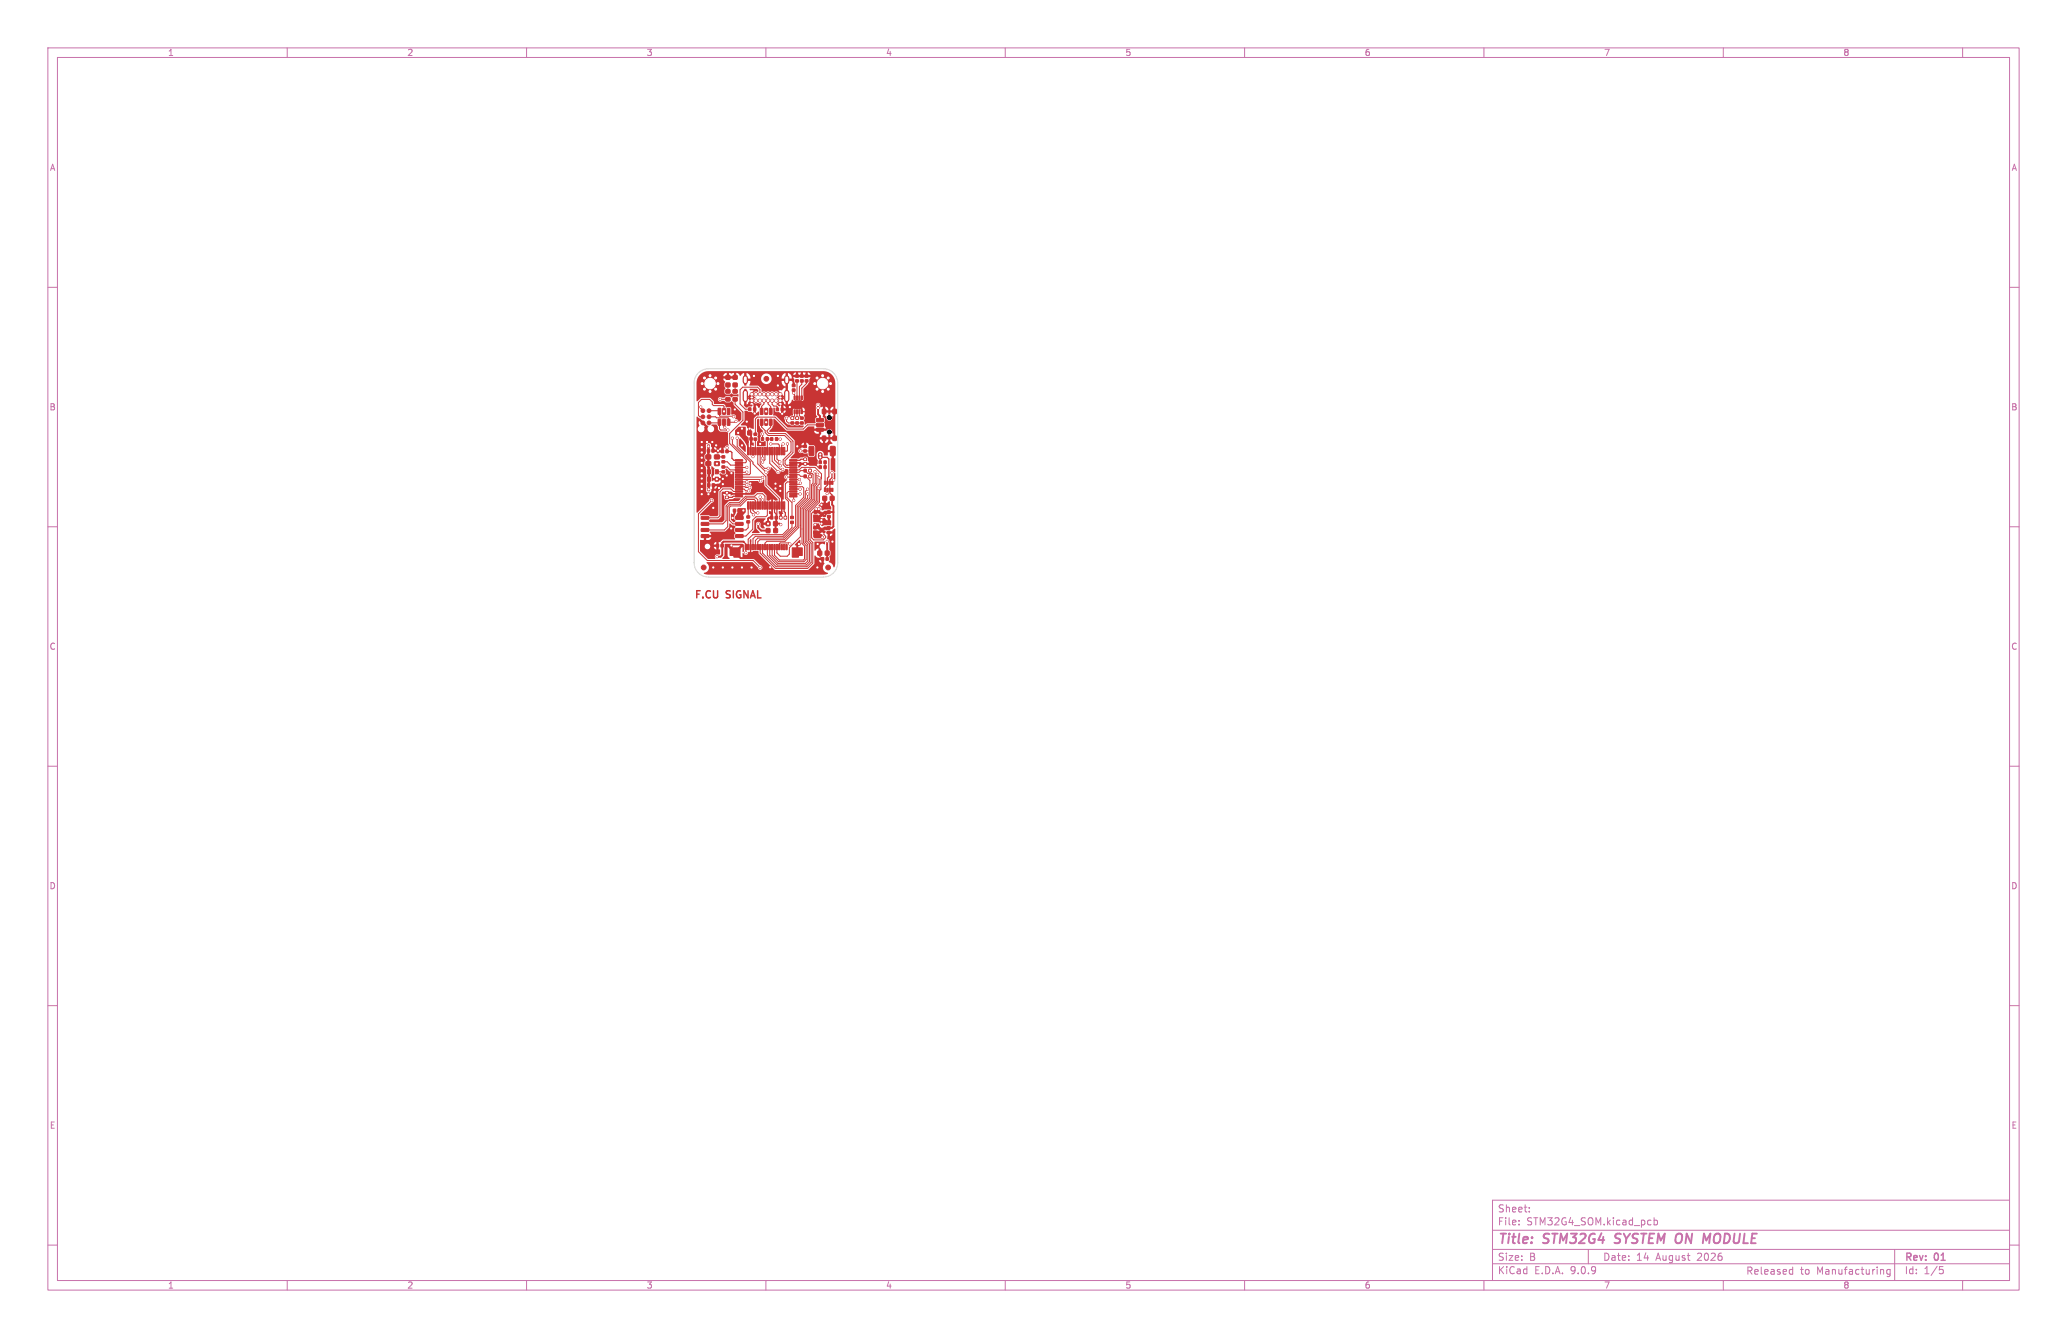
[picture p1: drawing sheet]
<svg xmlns="http://www.w3.org/2000/svg" width="432mm" height="279mm" viewBox="0 0 432 279" stroke-linecap="round" stroke-linejoin="round" font-family="sans-serif">
<defs><g id="words">
<g font-size="2.8" fill="#c872ab">
<text x="312.8" y="260.3">Title:</text>
<text x="322.5" y="260.3">STM32G4</text>
<text x="338.2" y="260.3">SYSTEM ON</text>
<text x="358.2" y="260.3">MODULE</text>
</g>
<g font-size="2.1" fill="#c83434">
<text x="145" y="125.1">F.CU</text>
<text x="151.8" y="125.1">SIGNAL</text>
</g>
<g font-size="2.1" fill="#c872ab">
<text x="312.8" y="256.1">File:</text>
<text x="312.8" y="253.4">Sheet:</text>
<text x="318.9" y="256.1">STM32G4_SOM.kicad_pcb</text>
<text x="312.8" y="263.5">Size:</text>
<text x="319.5" y="263.5">B</text>
<text x="334.8" y="263.5">Date:</text>
<text x="341.8" y="263.5">14</text>
<text x="346" y="263.5">August</text>
<text x="354.7" y="263.5">2026</text>
<text x="397.8" y="263.7">Rev:</text>
<text x="404.2" y="263.7">01</text>
<text x="312.8" y="266.3">KiCad</text>
<text x="320.5" y="266.3">E.D.A.</text>
<text x="328.1" y="266.3">9.0.9</text>
<text x="363.4" y="266.4">Released</text>
<text x="374.8" y="266.4">to</text>
<text x="378.3" y="266.4">Manufacturing</text>
<text x="397.8" y="266.3">Id:</text>
<text x="401.9" y="266.3">1/5</text>
</g>
<g font-size="1.8" fill="#c872ab">
<text x="35" y="11.9">1</text>
<text x="85" y="11.9">2</text>
<text x="135" y="11.9">3</text>
<text x="185" y="11.9">4</text>
<text x="235" y="11.9">5</text>
<text x="285" y="11.9">6</text>
<text x="335" y="11.9">7</text>
<text x="385" y="11.9">8</text>
<text x="10.3" y="35.9">A</text>
<text x="420.1" y="35.9">A</text>
<text x="10.3" y="85.9">B</text>
<text x="420.1" y="85.9">B</text>
<text x="10.3" y="135.9">C</text>
<text x="420.1" y="135.9">C</text>
<text x="10.3" y="185.9">D</text>
<text x="420.1" y="185.9">D</text>
<text x="10.3" y="235.9">E</text>
<text x="420.1" y="235.9">E</text>
<text x="35" y="269.3">1</text>
<text x="85" y="269.3">2</text>
<text x="135" y="269.3">3</text>
<text x="185" y="269.3">4</text>
<text x="235" y="269.3">5</text>
<text x="285" y="269.3">6</text>
<text x="335" y="269.3">7</text>
<text x="385" y="269.3">8</text>
</g>
</g></defs>
<g fill="none" stroke="#c872ab" stroke-width=".21">
<path d="M10 10h411.8v259.4h-411.8zM12 12h407.8v255.4h-407.8zM60 10v2M110 10v2M160 10v2M210 10v2M260 10v2M310 10v2M360 10v2M410 10v2M10 60h2M419.8 60h2"/>
<path d="M10 110h2M419.8 110h2M10 160h2M419.8 160h2M10 210h2M419.8 210h2M10 260h2M311.8 256.9h108M317.3 255.6v.2M317.3 254.9v.1M319.5 252.9v.2M319.5 252.2v.1"/>
<path d="M345.5 254.3v1.5M345.5 254.9l.5-.1 .3 .3-.2 .6h-.6M419.7 250.6h-107.9v16.8M419.8 260h2M60 267.4v2M110 267.4v2M160 267.4v2M210 267.4v2M260 267.4v2M310 267.4v2M311.8 263.9h108M311.8 260.9h108"/>
<path d="M331.8 260.9v3M360 267.4v2M372.7 265.1l.4 .1 .1 .2-.7 .2M373.1 266l-.4 .1M374.4 265.1h-.3l-.3 .3 .1 .5 .5 .2M377.1 265.8l.3 .3 .4-.1M377.8 265.2l-.4-.1-.3 .3M392.1 264.6v.1M392.9 265.2l.2-.1 .3 .1 .1 .9M392.9 265.1v1M394.9 265.2l-.5-.1-.3 .3 .2 .6h.6M394.9 265.1v1.2l-.3 .3-.4-.1"/>
<path d="M395.8 260.9v6.5M405.2 264.5h.7M405.3 265.1h.4l.3 .2-.2 .6-.5 .1M410 267.4v2"/>
</g>
<path d="M337.3 259.5l.2 .1M337.6 257.8l-.1 .6M356.5 259l.8-1.4-.2 2" fill="none" stroke="#c872ab" stroke-width=".4"/>
<g fill="#c83434" stroke="#c83434" stroke-width=".21">
<path d="M172.4 115.1h.8v.8h-.8z"/>
<path d="M170.9 115.1h.7v.8h-.7z"/>
<path d="M173.7 100.5h.3v.6h-.3z"/>
<path d="M173.2 100.5h.3v.6h-.3z"/>
<path d="M172.7 100.5h.3v.6h-.3z"/>
<path d="M172.2 100.5h.3v.6h-.3z"/>
<path d="M172.2 102h.3v.6h-.3z"/>
<path d="M172.7 102h.3v.6h-.3z"/>
<path d="M173.2 102h.3v.6h-.3z"/>
<path d="M173.7 102h.3v.6h-.3z"/>
<path d="M161.6 108.9h.8v.9h-.8z"/>
<path d="M160.1 108.9h.7v.9h-.7z"/>
<path d="M153.6 96h1.5v.2l-1.4 .1z"/>
<path d="M153.6 96.5h1.5v.2l-1.4 .1z"/>
<path d="M153.6 97h1.5v.2l-1.4 .1z"/>
<path d="M153.6 97.5h1.5v.2l-1.4 .1z"/>
<path d="M153.6 98h1.5v.2l-1.4 .1z"/>
<path d="M153.6 98.5h1.5v.2l-1.4 .1z"/>
<path d="M153.6 99h1.5v.2l-1.4 .1z"/>
<path d="M153.6 99.5h1.5v.2l-1.4 .1z"/>
<path d="M153.6 100h1.5v.2l-1.4 .1z"/>
<path d="M153.6 100.5h1.5v.2l-1.4 .1z"/>
<path d="M153.6 101h1.5v.2l-1.4 .1z"/>
<path d="M153.6 101.5h1.5v.2l-1.4 .1z"/>
<path d="M153.6 102h1.5v.2l-1.4 .1z"/>
<path d="M153.6 102.5h1.5v.2l-1.4 .1z"/>
<path d="M153.6 103h1.5v.2l-1.4 .1z"/>
<path d="M153.6 103.5h1.5v.2l-1.4 .1z"/>
<path d="M156.2 104.8l.2 .1v1.4h-.3z"/>
<path d="M156.7 104.8l.3 .1-.1 1.4h-.3z"/>
<path d="M157.2 104.8l.2 .1v1.4h-.3z"/>
<path d="M157.7 104.8l.2 .1v1.4h-.3z"/>
<path d="M158.2 104.8l.2 .1v1.4h-.2z"/>
<path d="M158.7 104.8l.2 .1v1.4h-.3z"/>
<path d="M159.2 104.8l.2 .1v1.4h-.3z"/>
<path d="M159.7 104.8l.2 .1v1.4h-.2z"/>
<path d="M160.2 104.8l.3 .1-.1 1.4h-.3z"/>
<path d="M160.7 104.8l.2 .1v1.4h-.3z"/>
<path d="M161.2 104.8l.2 .1v1.4h-.3z"/>
<path d="M161.7 104.8l.3 .1-.1 1.4h-.3z"/>
<path d="M162.2 104.8l.2 .1v1.4h-.3z"/>
<path d="M162.7 104.8l.2 .1v1.4h-.3z"/>
<path d="M163.2 104.8l.2 .1v1.4h-.2z"/>
<path d="M163.7 104.8l.2 .1v1.4h-.3z"/>
<path d="M165 103.5h1.4l.1 .2-1.5 .1z"/>
<path d="M165 103h1.4l.1 .2-1.5 .1z"/>
<path d="M165 102.5h1.4l.1 .2-1.5 .1z"/>
<path d="M165 102h1.4l.1 .2-1.5 .1z"/>
<path d="M165 101.5h1.4l.1 .2-1.5 .1z"/>
<path d="M165 101h1.4l.1 .2-1.5 .1z"/>
<path d="M165 100.5h1.4l.1 .2-1.5 .1z"/>
<path d="M165 100h1.4l.1 .2-1.5 .1z"/>
<path d="M165 99.5h1.4l.1 .2-1.5 .1z"/>
<path d="M165 99h1.4l.1 .2-1.5 .1z"/>
<path d="M165 98.5h1.4l.1 .2-1.5 .1z"/>
<path d="M165 98h1.4l.1 .2-1.5 .1z"/>
<path d="M165 97.5h1.4l.1 .2-1.5 .1z"/>
<path d="M165 97h1.4l.1 .2-1.5 .1z"/>
<path d="M165 96.5h1.4l.1 .2-1.5 .1z"/>
<path d="M165 96h1.4l.1 .2-1.5 .1z"/>
<path d="M163.7 93.5h.2v1.5l-.3-.1z"/>
<path d="M163.2 93.5h.2v1.5l-.2-.1z"/>
<path d="M162.7 93.5h.2v1.5l-.3-.1z"/>
<path d="M162.2 93.5h.2v1.5l-.3-.1z"/>
<path d="M161.7 93.5h.3l-.1 1.5-.3-.1z"/>
<path d="M161.2 93.5h.2v1.5l-.3-.1z"/>
<path d="M160.7 93.5h.2v1.5l-.3-.1z"/>
<path d="M160.2 93.5h.3l-.1 1.5-.3-.1z"/>
<path d="M159.7 93.5h.2v1.5l-.2-.1z"/>
<path d="M159.2 93.5h.2v1.5l-.3-.1z"/>
<path d="M158.7 93.5h.2v1.5l-.3-.1z"/>
<path d="M158.2 93.5h.2v1.5l-.2-.1z"/>
<path d="M157.7 93.5h.2v1.5l-.3-.1z"/>
<path d="M157.2 93.5h.2v1.5l-.3-.1z"/>
<path d="M156.7 93.5h.3l-.1 1.5-.3-.1z"/>
<path d="M156.2 93.5h.2v1.5l-.3-.1z"/>
<path d="M155.7 91.4h.5v.5h-.5z"/>
<path d="M156.7 91.4h.4v.5h-.4z"/>
<path d="M171.1 97.3h.5v.5h-.5z"/>
<path d="M172.1 97.3h.5v.5h-.5z"/>
<path d="M151.6 94h.5v.5h-.5z"/>
<path d="M150.7 94h.5v.5h-.5z"/>
<path d="M172.1 96.2h.5v.6h-.5z"/>
<path d="M171.1 96.2h.5v.6h-.5z"/>
<path d="M160.1 91.4h.4v.6h-.4z"/>
<path d="M159 91.4h.5v.6h-.5z"/>
<path d="M147.8 101h.5v.6h-.5z"/>
<path d="M148.8 101h.5v.6h-.5z"/>
<path d="M173.5 93.3l.7-.1 .3 .1v1.6l-.2 .3h-.6l-.2-.2z"/>
<path d="M169.1 93.3l.7-.1 .2 .1v1.6l-.1 .3h-.7l-.2-.2z"/>
<path d="M151.6 81.4h.9v.7h-.9z"/>
<path d="M151.6 83h.9v.7h-.9z"/>
<path d="M172.6 116.5h.4v.5h-.4z"/>
<path d="M171.6 116.5h.5v.5h-.5z"/>
<path d="M153.2 78.4h.8v.8h-.8z"/>
<path d="M153.2 80h.8v.8h-.8z"/>
<path d="M147.8 99.6h.6v.9h-.6z"/>
<path d="M149.4 99.6h.7v.9h-.7z"/>
<path d="M149.4 98.1h.7v.8h-.7z"/>
<path d="M147.8 98.1h.6v.8h-.6z"/>
<path d="M155.7 113.7h.2v1.1h-.2z"/>
<path d="M156.2 113.7h.2v1.1h-.2z"/>
<path d="M156.7 113.7h.2v1.1h-.2z"/>
<path d="M157.2 113.7h.2v1.1h-.2z"/>
<path d="M157.7 113.7h.2v1.1h-.2z"/>
<path d="M158.2 113.7h.2v1.1h-.2z"/>
<path d="M158.7 113.7h.2v1.1h-.2z"/>
<path d="M159.2 113.7h.2v1.1h-.2z"/>
<path d="M159.7 113.7h.2v1.1h-.2z"/>
<path d="M160.2 113.7h.2v1.1h-.2z"/>
<path d="M160.7 113.7h.2v1.1h-.2z"/>
<path d="M161.2 113.7h.2v1.1h-.2z"/>
<path d="M161.7 113.7h.2v1.1h-.2z"/>
<path d="M162.2 113.7h.2v1.1h-.2z"/>
<path d="M162.7 113.7h.2v1.1h-.2z"/>
<path d="M163.2 113.7h.2v1.1h-.2z"/>
<path d="M163.7 113.7h.2v1.1h-.2z"/>
<path d="M164.2 113.7h.2v1.1h-.2z"/>
<path d="M152.5 114.4h2.1v2h-1.3v-.4h-.8z"/>
<path d="M165.5 114.4h2.1v1.6h-.8v.4h-1.3z"/>
<path d="M171.9 103.6h.8v.9h-.8z"/>
<path d="M173.4 103.6h.8v.9h-.8z"/>
<path d="M172.9 110.9h.5v.5h-.5z"/>
<path d="M172.9 110h.5v.5h-.5z"/>
<path d="M168.2 78.3h.6v.5h-.6z"/>
<path d="M168.2 79.3h.6v.5h-.6z"/>
<path d="M167.2 78.3h.6v.5h-.6z"/>
<path d="M167.2 79.3h.6v.5h-.6z"/>
<path d="M150.8 95.2h.6v.4h-.6z"/>
<path d="M150.8 96.2h.6v.5h-.6z"/>
<path d="M150.8 98.3h.6v.5h-.6z"/>
<path d="M150.8 97.3h.6v.4h-.6z"/>
<path d="M161.9 107.8h.5v.6h-.5z"/>
<path d="M161 107.8h.4v.6h-.4z"/>
<path d="M157.5 91.5h.6v.4h-.6z"/>
<path d="M157.5 90.4h.6v.5h-.6z"/>
<path d="M149.7 113.7h.4v.5h-.4z"/>
<path d="M150.6 113.7h.5v.5h-.5z"/>
<path d="M165.2 107.8h.5v.5h-.5z"/>
<path d="M165.2 108.8h.5v.5h-.5z"/>
<path d="M163.8 107.8h.5v.6h-.5z"/>
<path d="M162.9 107.8h.4v.6h-.4z"/>
<path d="M172.9 107.6h.5v.5h-.5z"/>
<path d="M172.9 106.7h.5v.5h-.5z"/>
<path d="M167.9 95.7h.6v.4h-.6z"/>
<path d="M167.9 96.6h.6v.5h-.6z"/>
<path d="M153.1 81.4h.9v.7h-.9z"/>
<path d="M153.1 83h.9v.7h-.9z"/>
<path d="M156.4 85.2h.5v.5h-.5z"/>
<path d="M157.4 85.2h.5v.5h-.5z"/>
<path d="M165.9 85.6h.2v.8l-.2-.1z"/>
<path d="M166.4 85.6h.2v.8l-.2-.1z"/>
<path d="M166.9 85.6h.2v.8l-.2-.1z"/>
<path d="M167.4 85.6h.2v.8l-.2-.1z"/>
<path d="M167.4 82.7h.2v.8l-.2-.1z"/>
<path d="M166.9 82.7h.2v.8l-.2-.1z"/>
<path d="M166.4 82.7h.2v.8l-.2-.1z"/>
<path d="M165.9 82.7h.2v.8l-.2-.1z"/>
<path d="M166 83.7h1.4v1.7h-1.4z"/>
<path d="M170.6 89.4h1.3l.1 .6-1.3 .1z"/>
<path d="M170.6 88.4h1.3l.1 .6-1.3 .1z"/>
<path d="M170.6 87.4h1.3l.1 .6-1.3 .1z"/>
<path d="M171.8 91.1h.7v.9h-.7z"/>
<path d="M174 91.1h.7v.9h-.7z"/>
<path d="M171.8 85.5h.7v.9h-.7z"/>
<path d="M174 85.5h.7v.9h-.7z"/>
<path d="M146.5 107.9l1.5-.1 .1 .6h-1.5z"/>
<path d="M146.5 109.1h1.5l.1 .5-1.5 .1z"/>
<path d="M146.5 110.4h1.5l.1 .5-1.5 .1z"/>
<path d="M146.5 111.7l1.5-.1 .1 .6-1.5 .1z"/>
<path d="M153.7 111.7l1.5-.1 .1 .6-1.6 .1z"/>
<path d="M153.7 110.4h1.5l.1 .5-1.6 .1z"/>
<path d="M153.7 109.1h1.5l.1 .5-1.6 .1z"/>
<path d="M153.7 107.9l1.5-.1 .1 .6h-1.6z"/>
<path d="M167.2 87.1h.6v.4h-.6z"/>
<path d="M167.2 88.1h.6v.5h-.6z"/>
<path d="M147.5 96.4h1v.8h-1z"/>
<path d="M149.3 96.4h1v.8h-1z"/>
<path d="M149.3 95h1v.8h-1z"/>
<path d="M147.5 95h1v.8h-1z"/>
<path d="M166.2 78.3h.6v.5h-.6z"/>
<path d="M166.2 79.3h.6v.5h-.6z"/>
<path d="M165.2 87.1h.6v.4h-.6z"/>
<path d="M165.2 88.1h.6v.5h-.6z"/>
<path d="M168 98h.4v.6h-.4z"/>
<path d="M169 98h.4v.6h-.4z"/>
<path d="M160.1 110.4h.7v.8h-.7z"/>
<path d="M161.7 110.4h.7v.8h-.7z"/>
<path d="M168 99.2h.4v.5h-.4z"/>
<path d="M169 99.2h.5v.5h-.5z"/>
<path d="M161 91.4h.4v.6h-.4z"/>
<path d="M162 91.4h.5v.6h-.5z"/>
<path d="M150 87.6h.6l-.1 1.2-.5-.1z"/>
<path d="M151 87.6h.5v1.2l-.5-.1z"/>
<path d="M151.9 87.6h.6l-.1 1.2-.5-.1z"/>
<path d="M151.9 85.3h.6l-.1 1.3-.5-.1z"/>
<path d="M151 85.3h.5v1.3l-.5-.1z"/>
<path d="M150 85.3h.6l-.1 1.3-.5-.1z"/>
<path d="M167.9 93.9h.6v.5h-.6z"/>
<path d="M167.9 93h.6v.5h-.6z"/>
<path d="M171.1 106.9l.5 .1-.5 .2z"/>
<path d="M171.1 107.6h.2l.3 .3h-.5z"/>
<path d="M172 107.8l.4-.2v.3z"/>
<path d="M172 106.9h.4v.3h-.2z"/>
<path d="M171.4 107.3l.4-.2 .3 .4-.4 .2-.3-.2z"/>
<path d="M154.7 90h.7v.8h-.7z"/>
<path d="M156.2 90h.8v.8h-.8z"/>
<path d="M171 110.2l.5 .1-.5 .2z"/>
<path d="M171 110.9h.3l.2 .3h-.5z"/>
<path d="M171.9 111.1l.5-.2v.3z"/>
<path d="M171.9 110.2h.5v.3h-.3z"/>
<path d="M171.4 110.6l.4-.2 .2 .4-.4 .2-.2-.2z"/>
<path d="M170.1 107.6h.5v.5h-.5z"/>
<path d="M170.1 106.7h.5v.5h-.5z"/>
<path d="M151.7 78.4h.8v.8h-.8z"/>
<path d="M151.7 80h.8v.8h-.8z"/>
<path d="M154.2 106.3h.4v.6h-.4z"/>
<path d="M153.2 106.3h.5v.6h-.5z"/>
<path d="M170 110.9h.5v.5h-.5z"/>
<path d="M170 110h.5v.5h-.5z"/>
<path d="M156 107.7h.6v.5h-.6z"/>
<path d="M156 108.7h.6v.5h-.6z"/>
<path d="M165.5 81.2h.6v.5h-.6z"/>
<path d="M165.5 80.3h.6v.4h-.6z"/>
<path d="M166.2 87.1h.6v.4h-.6z"/>
<path d="M166.2 88.1h.6v.5h-.6z"/>
<path d="M147.8 93.9h.4v.5h-.4z"/>
<path d="M148.7 93.9h.5v.5h-.5z"/>
<path d="M151.6 103.6h.5v.5h-.5z"/>
<path d="M151.6 102.7h.5v.4h-.5z"/>
<path d="M162.2 85.2h.4v.6h-.4z"/>
<path d="M163.2 85.2h.4v.6h-.4z"/>
<path d="M158.8 87.6h.6l-.1 1.2-.5-.1z"/>
<path d="M159.8 87.6h.5v1.2l-.5-.1z"/>
<path d="M160.7 87.6h.6l-.1 1.2-.5-.1z"/>
<path d="M160.7 85.3h.6l-.1 1.3-.5-.1z"/>
<path d="M159.8 85.3h.5v1.3l-.5-.1z"/>
<path d="M158.8 85.3h.6l-.1 1.3-.5-.1z"/>
<circle cx="173" cy="118.5" r=".5"/>
<circle cx="146.8" cy="85.8" r=".39"/>
<circle cx="148.1" cy="85.8" r=".39"/>
<circle cx="146.8" cy="87" r=".39"/>
<circle cx="148.1" cy="87" r=".39"/>
<circle cx="146.8" cy="88.3" r=".39"/>
<circle cx="148.1" cy="88.3" r=".39"/>
<circle cx="160.1" cy="79.1" r=".5"/>
<circle cx="146.7" cy="80.1" r=".35"/>
<circle cx="147.2" cy="78.9" r=".35"/>
<circle cx="147.2" cy="81.3" r=".35"/>
<circle cx="148.3" cy="78.4" r=".35"/>
<circle cx="148.3" cy="80.1" r="2.2"/>
<circle cx="148.3" cy="81.7" r=".35"/>
<circle cx="149.5" cy="78.9" r=".35"/>
<circle cx="149.5" cy="81.3" r=".35"/>
<circle cx="150" cy="80.1" r=".35"/>
<circle cx="147" cy="118.5" r=".5"/>
<circle cx="163" cy="83.7" r=".33"/>
<circle cx="162.2" cy="83.7" r=".33"/>
<circle cx="161.3" cy="83.7" r=".33"/>
<circle cx="160.4" cy="83.7" r=".33"/>
<circle cx="159.6" cy="83.7" r=".33"/>
<circle cx="158.7" cy="83.7" r=".33"/>
<circle cx="157.9" cy="83.7" r=".33"/>
<circle cx="157" cy="83.7" r=".33"/>
<circle cx="157" cy="82.3" r=".33"/>
<circle cx="157.9" cy="82.3" r=".33"/>
<circle cx="158.7" cy="82.3" r=".33"/>
<circle cx="159.6" cy="82.3" r=".33"/>
<circle cx="160.4" cy="82.3" r=".33"/>
<circle cx="161.3" cy="82.3" r=".33"/>
<circle cx="162.2" cy="82.3" r=".33"/>
<circle cx="163" cy="82.3" r=".33"/>
<circle cx="170.2" cy="80.1" r=".35"/>
<circle cx="170.7" cy="78.9" r=".35"/>
<circle cx="170.7" cy="81.3" r=".35"/>
<circle cx="171.9" cy="78.4" r=".35"/>
<circle cx="171.8" cy="80.1" r="2.2"/>
<circle cx="171.9" cy="81.7" r=".35"/>
<circle cx="173" cy="78.9" r=".35"/>
<circle cx="173" cy="81.3" r=".35"/>
<circle cx="173.5" cy="80.1" r=".35"/>
<circle cx="153.7" cy="88" r=".22"/>
<circle cx="163.6" cy="92.7" r=".22"/>
<circle cx="165" cy="85" r=".22"/>
<circle cx="153" cy="118.5" r=".22"/>
<circle cx="160" cy="88.2" r=".22"/>
<circle cx="174.1" cy="100.2" r=".23"/>
<circle cx="173.9" cy="113.1" r=".22"/>
<circle cx="153" cy="108.2" r=".22"/>
<circle cx="170.8" cy="113.6" r=".23"/>
<circle cx="147.7" cy="92.3" r=".23"/>
<circle cx="156.6" cy="89.5" r=".22"/>
<circle cx="152.8" cy="98.8" r=".22"/>
<circle cx="146.6" cy="93.4" r=".22"/>
<circle cx="149.3" cy="102.7" r=".23"/>
<circle cx="168.2" cy="96.9" r=".22"/>
<circle cx="160.4" cy="109.4" r=".23"/>
<circle cx="157.6" cy="86.4" r=".22"/>
<circle cx="171.8" cy="112.2" r=".23"/>
<circle cx="152.7" cy="110.4" r=".23"/>
<circle cx="160.9" cy="118.4" r=".22"/>
<circle cx="148" cy="103.2" r=".23"/>
<circle cx="162.5" cy="78.5" r=".23"/>
<circle cx="158.8" cy="92.7" r=".22"/>
<circle cx="148.8" cy="92.3" r=".23"/>
<circle cx="149.6" cy="93" r=".22"/>
<circle cx="163" cy="101.5" r=".23"/>
<circle cx="155" cy="118.5" r=".22"/>
<circle cx="149.7" cy="100.1" r=".22"/>
<circle cx="146.6" cy="98.8" r=".22"/>
<circle cx="151" cy="118.5" r=".22"/>
<circle cx="146.6" cy="94.5" r=".22"/>
<circle cx="146.6" cy="99.9" r=".22"/>
<circle cx="157.5" cy="78.5" r=".23"/>
<circle cx="166.9" cy="113.6" r=".22"/>
<circle cx="150" cy="94.1" r=".22"/>
<circle cx="149.8" cy="96.8" r=".22"/>
<circle cx="151" cy="100" r=".23"/>
<circle cx="162.5" cy="80.5" r=".23"/>
<circle cx="146.6" cy="103.2" r=".22"/>
<circle cx="151.8" cy="102.9" r=".22"/>
<circle cx="156.7" cy="101" r=".23"/>
<circle cx="163" cy="102.5" r=".23"/>
<circle cx="151.8" cy="99.3" r=".23"/>
<circle cx="157" cy="118.5" r=".22"/>
<circle cx="162" cy="102" r=".23"/>
<circle cx="171.6" cy="109.3" r=".22"/>
<circle cx="162" cy="101" r=".23"/>
<circle cx="163.4" cy="86.4" r=".22"/>
<circle cx="153.5" cy="85.5" r=".22"/>
<circle cx="146.6" cy="97.7" r=".22"/>
<circle cx="146.6" cy="95.6" r=".22"/>
<circle cx="170.7" cy="118.5" r=".22"/>
<circle cx="146.6" cy="96.7" r=".22"/>
<circle cx="146.6" cy="92.3" r=".22"/>
<circle cx="150.2" cy="101.9" r=".22"/>
<circle cx="152.8" cy="113.9" r=".23"/>
<circle cx="155" cy="93" r=".23"/>
<circle cx="171.6" cy="108.6" r=".22"/>
<circle cx="151" cy="101.1" r=".22"/>
<circle cx="166.6" cy="93.2" r=".22"/>
<circle cx="151.4" cy="89.3" r=".23"/>
<circle cx="156" cy="88.1" r=".22"/>
<circle cx="146.6" cy="101" r=".22"/>
<circle cx="163.1" cy="108.1" r=".22"/>
<circle cx="171.6" cy="105.4" r=".22"/>
<circle cx="146.6" cy="102.1" r=".22"/>
<circle cx="149" cy="106.1" r=".22"/>
<circle cx="149" cy="118.5" r=".22"/>
<circle cx="164.5" cy="92.7" r=".22"/>
<circle cx="153.3" cy="87" r=".22"/>
<circle cx="163.1" cy="109.5" r=".23"/>
<circle cx="170.3" cy="109.5" r=".22"/>
<circle cx="158.4" cy="109.5" r=".22"/>
<circle cx="170.9" cy="84.6" r=".22"/>
<circle cx="171" cy="106.3" r=".23"/>
<circle cx="169.2" cy="98.3" r=".23"/>
<circle cx="149.8" cy="116.2" r=".23"/>
<circle cx="151.9" cy="93.5" r=".22"/>
<circle cx="168.2" cy="95.9" r=".23"/>
<circle cx="155.8" cy="115.4" r=".22"/>
<circle cx="155.3" cy="106.6" r=".23"/>
<circle cx="169.2" cy="99.5" r=".22"/>
<circle cx="170.5" cy="106.3" r=".23"/>
<circle cx="154.2" cy="90.4" r=".22"/>
<circle cx="146.4" cy="85" r=".22"/>
<circle cx="164.1" cy="108.1" r=".22"/>
<circle cx="165.8" cy="82.1" r=".22"/>
<circle cx="151.8" cy="103.9" r=".22"/>
<circle cx="148.1" cy="102.2" r=".23"/>
<circle cx="170.9" cy="85.2" r=".22"/>
<circle cx="155" cy="89.5" r=".23"/>
<circle cx="164.3" cy="87.3" r=".22"/>
<circle cx="148" cy="93.2" r=".23"/>
<circle cx="171.3" cy="94.9" r=".23"/>
<circle cx="171.3" cy="95.5" r=".23"/>
<circle cx="160" cy="85.9" r=".23"/>
<circle cx="156" cy="98.6" r=".23"/>
<circle cx="156.4" cy="102.5" r=".23"/>
<circle cx="156.6" cy="101.8" r=".22"/>
<circle cx="150.4" cy="83.4" r=".22"/>
<circle cx="154" cy="91.5" r=".23"/>
<circle cx="159.3" cy="104.4" r=".22"/>
<circle cx="158.8" cy="103.8" r=".22"/>
<circle cx="172.8" cy="103" r=".22"/>
<circle cx="172.8" cy="113.1" r=".23"/>
<circle cx="165.5" cy="87.3" r=".23"/>
<circle cx="164.3" cy="99.6" r=".22"/>
<circle cx="151.3" cy="85.9" r=".22"/>
<circle cx="153" cy="91.5" r=".23"/>
<circle cx="167.3" cy="94.1" r=".22"/>
<circle cx="166.5" cy="87.3" r=".23"/>
<circle cx="167" cy="100.1" r=".22"/>
<circle cx="158.9" cy="100.4" r=".22"/>
<circle cx="156" cy="101.2" r=".22"/>
<circle cx="156" cy="100.6" r=".23"/>
<circle cx="167.1" cy="102.2" r=".22"/>
<circle cx="168.7" cy="102.2" r=".22"/>
<circle cx="159.3" cy="99.7" r=".22"/>
<circle cx="152" cy="89.8" r=".23"/>
<circle cx="159.3" cy="90.6" r=".22"/>
<circle cx="167.1" cy="103.2" r=".22"/>
<circle cx="168.7" cy="103.2" r=".22"/>
<circle cx="163" cy="91.7" r=".22"/>
<circle cx="167.2" cy="100.9" r=".23"/>
<circle cx="165.8" cy="104.5" r=".23"/>
<circle cx="170.3" cy="98.5" r=".22"/>
<circle cx="162.6" cy="98.5" r=".22"/>
<circle cx="171" cy="102" r=".22"/>
<circle cx="162.9" cy="96.4" r=".22"/>
<circle cx="156" cy="97.6" r=".23"/>
<circle cx="160" cy="98.6" r=".23"/>
<circle cx="157.3" cy="95.3" r=".22"/>
<circle cx="158.8" cy="118.5" r=".22"/>
<circle cx="148.6" cy="104.5" r=".23"/>
<circle cx="165" cy="113.6" r=".23"/>
<circle cx="159.3" cy="95.7" r=".22"/>
<circle cx="161" cy="92.7" r=".22"/>
<circle cx="158.3" cy="107.1" r=".22"/>
<circle cx="160.5" cy="97.8" r=".22"/>
<circle cx="159.3" cy="96.5" r=".22"/>
<circle cx="157.4" cy="107.5" r=".22"/>
<circle cx="163" cy="97.2" r=".23"/>
<circle cx="171.1" cy="99.8" r=".22"/>
<circle cx="163.5" cy="98" r=".22"/>
<circle cx="170.8" cy="99.1" r=".22"/>
<circle cx="173.8" cy="98.7" r=".22"/>
</g>
<path d="M155.7 78.9v.8M164.3 78.9v.8M155.7 81.9v1.5M164.3 81.9v1.5" fill="none" stroke="#c83434" stroke-width="1.1"/>
<g fill="none" stroke="#c83434" stroke-width=".21">
<path d="M166.5 79.5v3.6M167.5 79.5v.7l-.5 .6v2.3M168.5 79.5v.6l-1 1v2M148.1 87h1.4l.2 .2h2.4l.1 1h1.4l.1-.2M148.1 85.8h2.1l.2 1.1 2.8 .1M148.1 88.3h2.1l.1-.1v1.4l.2 .2h1.5M149.7 98.5h1.4M149.8 95.4h1.3M150.5 83.4h1.6M150.5 83.4h.1M151.1 97.5h.8l.6 .6h1.9M151.1 96.4h.8l.7 .7h1.8"/>
<path d="M151.1 95.4h.1M151.2 85.9v-1l-.1-.2h-2.1l-.2-.2v-.6l-.6-.5h-1.6l-.7 .7v2.7l.3 .2h.6M151.2 88.2v.9l.2 .2M152.1 80.4v1.3M153 91.5v1.2l3.7 3.7v2.5l-.2 .2h-2.1M153.6 80.4v1.3M153.6 83.4v1l1.6 1.7v1.6l-2.8 2.8v2.1l3.5 3.5v.3l-.2 .2h-1.3M154 91.5v1.7l3.3 3.3v.4l2.7 2.7v1.7l2.8 2.8v1.5M154.4 99.6l4.9 .1M156 98.6h-1.6M156 97.6h-1.6M157.3 94.2v1.1"/>
<path d="M157.8 91.7v2.5M158.3 94.2v2.7l1.7 1.7M158.7 82.3v-1l-.5-.4h-3.1l-.5 .5v3l1.1 1.1h.9M158.8 94.2v2.7l.9 .9h.8M159.1 88.2v1l.7 .7v.4l.7 .6h3.4l1.3 1.4v2.1l-1.6 1.6v1l.5 .6h1.6M159.3 90.7v1M159.3 94.2v1.5M159.3 91.7h.1M159.6 82.3l.9 .9v1.2l.5 .5v1M159.6 83.7v.7l-.5 .5v1M159.8 94.2v1.8l-.5 .5M160.8 94.2v2.6l1.7 1.7"/>
<path d="M161 88.2v1l-.7 .7v.3l.3 .3h3.5l1.6 1.6v2.4l-1.7 1.7v.7l.3 .3 1.4-.1M161 92.7h1.5l.3 .2v1.3M161.2 91.7h-.9v2.5M161.2 91.7h.1M161.3 83.7v.8l.3 .3h.6l.2 .2v.5M161.3 94.2v2.1l1.7 1.7h.5M161.8 94.2v1.9l1.2 1.1M162.2 91.7h.8M162.3 94.2v1.6l.6 .6M163.6 92.8l-.3 .2v1.2M164.3 87.4v.6l.4 .3h2.8M164.3 99.6h1.4"/>
<path d="M164.5 92.7v1.4l-.7 .1M165.7 98.1h1.2l.6-.5h2.8l1.3 1.4-.1 3.2-.3 .2M165.7 99.1h1.2l.4 .4h1l.9 .8v3.7l-2 2v6.1l-2.3 2.3v1.3l-.5 .5h-1.4l-.7-.7v-1.2M165.8 81.5l.2 1.6M166 86v.8l-.5 .5M166.5 86v1.3M167 86v.8l.5 .5M167.2 94.2h2.3M168.2 94.2h.1M168.2 98.3l.5 .5h.9l.2 .3v1.8l-.3 .3v3l-2 2v7.3l.6 .5v2.7l-.3 .3h-5l-1-1v-1.7M168.2 98.3h-.9l-.4 .3h-1.2M168.2 98.3h.1"/>
<path d="M168.2 96.9h2l.7 .6h.4M170.3 98.5v2.4l-.4 .5v2.9l-2 2v7.1l.5 .5v3l-.5 .4h-5.3l-1.3-1.3v-1.7M170.8 99.1l-.2 .1v1.8l-.4 .5v2.9l-2 2v6.8l.5 .6v3.4l-.5 .5h-5.7l-1.7-1.7v-1.7M171.1 99.8v1.3l-.6 .6v2.9l-2 2v6.4l.6 .6v3.7l-.7 .7h-6l-2.1-2v-1.7M171.3 88.7h-2.6l-.9 .9h-3.4l-2.5-2.5h-3.7l-.4 .4v3.2M171.4 95.6l-.1 .9M172.4 96.5v4.3M148.6 104.5l-2.7 2.8v7.9l1.9 1.8h9.6l1.4 1.5M154.4 102.1h1l.4 .4h.6M154.4 102.6h-1.2l-.5-.5h-1.7l-.6 .6v5l-.4 .4h-2.7M154.4 101.6l2.2 .2M154.4 101.1l1.6 .1"/>
<path d="M154.4 100.1h4.2l.3 .3M154.4 100.1h.1M156 100.6h-1.6M156.3 109v1.2l-.5 .5h-1.4M156.3 105.6v2.4M156.8 105.6v1.3l.6 .6M157.3 105.6v1l.5 .5h.5M157.8 105.6v-1.1l-.3-.2h-1.5l-1.3 1.3h-2.1l-.2 .4v2.7l.7 .7h1.3M158.3 105.6v-1.2l-.4-.4h-2l-1.4 1.3h-2l-.5 .5v4.2l-.7 .7h-4M158.8 103.8v1.8M159.3 104.4v1.2M159.8 105.6v-2l-.5-.5h-1.1l-.5 .5h-2l-1.3 1.4h-2l-.7 .7v3l-.7 .7h-3.7"/>
<path d="M160.3 105.6v2l-.3 .3h-2.1l-.7 .7v1.9l-1.4 1.4h-1.4M165 113.6l-.2-.2h-1.8l-.2 .1v.8M165.5 109.1v1.1l-1.9 1.8h-5.8l-.5 .5v1.8M165.7 102.6h-1l-.3 .3v1l1.1 1.1v3.1M165.7 103.6l.1 .9M165.7 101.6h1.9l.3 .3v2l-1.7 1.7v4.3l-2.5 2.4h-5.4l-.5 .6v1.4M165.7 102.1l1.4 .1M165.7 100.6h-1.2l-.4 .4v3.1l.6 .6v5.7l-1.2 1.3h-6.3l-.9 .9v1.7M165.7 103.1h1.4M167 100.1h-1.3M167.2 100.9l-.2 .2h-1.3M167.2 109.7h.1"/>
<path d="M168.7 102.2l-.5 .4v1.4l-1.7 1.7v4.3l-2.7 2.7h-5.1l-.4 .4v1.2M168.7 103.1v.9l-1.8 1.9v4.3l-2.9 2.8h-3.8l-.4 .4v.9M170.3 106.9h-.5l-.3 .3v5.1l.5 .5h2l.5-.5v-.3l-.4-.4v-.6M170.6 101.1v.1M171 102l-.1 .1v2.6l-2 2v6.2l.6 .6v3.9l-1 1h-6.4l-2.8-2.9v-1.2M171.2 102.4v2.5l-2 2v5.8l.6 .6v4.3l-1.1 1.1h-6.7l-3.2-3.2v-1.2M171.2 102.4h.1M171.2 115.5v.7l.6 .5M171.8 116.7h.1M172.1 111h.1M174.1 100.3l-.2 .2v.3"/>
</g>
<g fill="none" stroke="#c83434" stroke-width=".4">
<path d="M156.6 89.5v.9l.3 .3-.1 2M170.9 84.6v1.9l.4 .4v.8M152.8 113.9v.7l1.9 2h3.5l1.9 1.9h.8M155.4 113.2l-4.3-.1-.2 .3v2.5l-.4 .3h-.7M158.4 109.5v.7l.6 .6h1.5M161.2 108.1h-.6l-.1 .2v1M162 109.3h.9l.2 .3M162 109.3v.1M162 109.4v1.4M162.2 108.1v1.1l-.2 .1M166.9 113.6l-.4 .3v1.5M171.7 110.7l-.5 .5h-.9"/>
<path d="M171.8 107.4l-.5 .5h-1M172.8 113.1v3.6M173.2 106.9h.9M173.8 104.1v1.3l.3 .2v4.3l-.3 .3h-.6"/>
</g>
<g fill="none" stroke="#c83434" stroke-width=".25">
<path d="M146.4 85l-.1 .3 .5 .5M151.9 93.5v.8h.8l.2 .2v1.2l.4 .4h1.1M154.4 96.1h.1M156.8 92.7v1.5M165.7 96.6h1.3l.3 .3h.9M168.2 95.9h-.9l-.2 .2h-1.4M171.4 95.5h1.4l.3 .3v3.8l-.2 .2v1.5l-.5 .5v.5M173.8 98.7v1.1l-.4 .4v2.7l.4 .5v.7M151.8 102.9h1l.2 .2M153.1 103.1h-.1M154.4 103.6h-1.2l-.3 .3h-1.1M155.4 113.2l.4 .4v1.8"/>
<path d="M157.2 103l-.1 .1h-4M161.3 103.7l-.1 4.4M161.8 105.6v1.4l.4 .4v.7l.1-.1v-2.4M163 103.3l.3 .3v3.2l-.2 .2v1.1M163.8 105.6v1.2l.3 .3v1M172.9 102.3l-.1 .8"/>
</g>
<path d="M171.4 94.9v.6" fill="none" stroke="#c83434" stroke-width="1"/>
<g fill="#c83434">
<path d="M154.1 106.2l1.6-.1 .1 .8-.6 .6v.9h-1.5a1.7 1.7 0 0 1 .4-1.5z"/>
<path d="M153.6 89.8l.7-.7 1.5 .1v1.7l.6 .5v.7l-.1 2.9-.2-.2-.1-1.7-.5-.9-1.1-1.3-.8-.1z"/>
<path d="M172.2 106.7h1.2l.1 .6-.6 .1-.3 .4h-.3l.1-.5z"/>
<path d="M170 106.5l.6-.5h.7v1l-.2 .2h-1z"/>
<path d="M170 109.4l1.1-.1 .2 .4v.7l-.2 .1h-1.1z"/>
<path d="M147.7 92.9l.5-.1 .1 .1v9.6l-.1 .1-.4-.1z"/>
<path d="M172.1 110h1.3v.6h-.5a.6 .6 0 0 1-.8-.3z"/>
<path d="M147.6 117.4h9.6l1.1 1.1a.5 .5 0 0 0 .5 .5 .5 .5 0 0 0 .5-.5 .5 .5 0 0 0-.5-.5l-1.3-1.3h-2.4v-1.1l.1-.1a.56 .56 0 0 0 .7 .4 .56 .56 0 0 0 .4-.7l.3 .1 .2-.5 .2 .5 .5-.3 .9 .1 .1 .6 3.5 3.3h6.8l1.3-1.2v-.8h1l.1 .3 .4 .2v-.5h-1.5v-.9l.2-.1 .6 .5h.9v.2l.3 .1v.7l.1 .1a1.23 1.23 0 0 0 .7 2v.2l-.9 .2h-24l-1-.3a1.25 1.25 0 0 0 1.1-.9 1.25 1.25 0 0 0-.5-1.3z"/>
<path d="M172.6 111l1.3-.1v-.2l.4-.3 .2 .1v7l-.3 1a1.99 1.99 0 0 0-1.1-1.2l.2-.4v-.7l.2-.4v-.6l-.2-.4v-1.6a.6 .6 0 0 0-.5-.7l.1-.5 .7-.1 .3-.5h-.5v.6h-.5v-.6h-.3z"/>
<path d="M146.2 112.8h1.8l.3-.2 .3-.4h-1.1v.6h-.5v-.8l.3-.1v-.2h1.3l-.3-.5v-.2h3.1l.9-.8 .1-.9 .6 .4h.4l.3 .3-.3 .5v.5l.3 .3-.3 .4 .2 .9h-2.5l-.7 .6-.3-.1v1.7h.3v.9l-.4 .1a.54 .54 0 0 0-.6 .2 .54 .54 0 0 0 0 .7h-1.5l-1.6-1.6-.1-1.1h1a.59 .59 0 0 0 .5 .7 .59 .59 0 0 0 .7-.5h.7l.1 .3 .4 .3v-.6h-1.2l-.2-.5h1.4v-.6l-.4 .3-.1 .3h-1a.59 .59 0 0 0-.9 .3h-1z"/>
<path d="M151.4 113.6h3.7l.3 .2v1.3l-.1 .2h-.2v-1.1l-1.3 1.3-.2-.1-.3 .1-1.3-1.3v1.9l.4 .6h-1.5v-.2l.4-.5 .1-2.1h1l1.2 1.1 1.1-1.1h-3.3z"/>
<path d="M170.2 113.1l2-.1 .1 .2v.5a.64 .64 0 0 0-1 .1 .64 .64 0 0 0 .2 .9l-.1 .8-.4-.1v-.9l-.4 .2-.3 .3-.2-.1z"/>
<path d="M166.1 113.7l.9-1 .2 .1 .1 1-1.2 .1z"/>
<path d="M156.7 112.7l.1-.1 .2 .1-.1 .9-.1 .1-.2-.1z"/>
<path d="M169.9 110.8h.8l.3 .3 .7-.4v.2l-.4 .5 .4 .2 .4 .6-.3 .2h-1.7l-.2-.3z"/>
<path d="M157.6 108.7l.5-.5h1.8l-.4 .9h.9v.4l-.9 .1 .3 .6-.1 .1h-.5l-.3-.3v-.4a.48 .48 0 0 0-.5-.6 .48 .48 0 0 0-.5 .6l.1 .8 .7 .8-1.6 .1v-.2l.5-.6z"/>
<path d="M169.9 107.5h.9l.2 .3 .3-.3a.26 .26 0 0 1 .5-.1 .26 .26 0 0 1-.1 .4l-.3 .3 .3 .2 .6-.1 .3 .3 .3 .2v-.6l-.1-.1 .1-.3 .2-.1 .1 .3 .2 .1v.7h.2v1h-1.4l-.5 .1-.6-.7-1.1-.1z"/>
<path d="M150.8 102.8l.1-.2h1.9l.3 .4 .5 .1v.1l-.6 .1-.3 .2-.1-.1 .1-.3h-1.7l.3 .5v.5l.3 .3 1.4-.2 .4-.2h1.2l.1 .2-.5 .4-1.9 .1-.9 .8v3l-.5 .5-2.6 .1-.2-.3 .2-.3 1.8-.1 .6-.6z"/>
<path d="M153.2 106.7l.4-.1 .1 .1-.3 1.2v.5l.3 .4-.4 .3-.6-.6v-1.2l.5 .1z"/>
<path d="M160.6 106.7l.5 .1 .1-.4h.2v1.7l-.4-.1-.1-.7h-.3z"/>
<path d="M162.7 106.7l.4 .1 .1-.4h.2l.2 .9h-.3v.8l-.4-.1z"/>
<path d="M145.5 87l.8 .4 .5 .5v.4h.4l.8 .7a.73 .73 0 0 0-.2 .9 .73 .73 0 0 0 1 .3 .73 .73 0 0 0 .3-1l-.5-.3v-.2h1.1l.3 .4v.6l.3 .4h1.4l.4 .2v2.3l.1 .3-.1 .2a.7 .7 0 0 0-.8 .4h-.1l-.1 .7-.2 .1-.1 .2h-.7v.2h-.3l-.1-.3h-.7l-.3-.4h2v-.5l-.4 .2-.2 .3h-1.4l-.1-.7h.6v.6h.5l-.3-.5-.8-.1-.1-.5-.2-.2h-.6l-.2 .3v1.8l-.3 .4v.6l.2 .4-.2 .4v.6l.3 .4v.5l.1 4.7 .2 .1h.5l.3-.2 .1-.5 .8-.1 .3-.5h-.5v.6h-.5v-.7l.2-.1 .1-.2 .8-.1a.56 .56 0 0 0 .7-.7l-1.9 .1-.1-3 .7 .4-.1 1.3-.2 .3-.1 .4h1.7l-.1-.4-.2-.2v-.3l.6 .2 .6-.1 .2-.6-.2-.4 .2-.1 .7 .5 .9 .1 .1 3.4-.2 .2-.5-.3h-1.7l-.9 .7v5l-.2 .3h-1.5l-.4-.2h-1.7v-.2l2.4-2.4a.49 .49 0 0 0 .4-.6 .49 .49 0 0 0-.6-.4 .49 .49 0 0 0-.4 .6l-2.4 2.4h-.2v-17.5h.3a.73 .73 0 0 0 .9 .8 .73 .73 0 0 0 .4-1.1l.2-.1-1.2-1.2-.2 .5 .2 .6-.3 .5h-.3z"/>
<path d="M172.1 104.1h.4v.9l.7-.4 .2 .2v.6l.2 .5v.5h-1.3l-.6 .1-.2-.6-.5-.2 .6-.8 .4 .1z"/>
<path d="M156.5 100.5l1.8-.1a.57 .57 0 0 0 .7 .4 .57 .57 0 0 0 .4-.6h.3v1.3l2.7 2.7v.3l-.4 .1-.6-.3-.1 .5-.2-.5-.5 .3-.4-.1-.1-1-.8-.7h-1.2l-.6 .5-2.4-.1 .1-.2 .8-.2a.56 .56 0 0 0 .7 .1 .56 .56 0 0 0 .2-.7 .6 .6 0 0 0-.4-1z"/>
<path d="M161 97.6l1 .9a.53 .53 0 0 0 .6 .5 .53 .53 0 0 0 .5-.6h.1a.64 .64 0 0 0 .9-.5l.6 .2v.8l-.1 .3a.52 .52 0 0 0-.8 .4 .52 .52 0 0 0 .6 .5l-.7 .9 .1 3.2-.4 .1-.1 .5-.2-.9-2.8-2.8v-1.6l-.2-.3 .4-.4a.49 .49 0 0 1 .4-.7z"/>
<path d="M174.3 98.8l.2 .1v1.1l-.1 .1-.3-.2z"/>
<path d="M146.3 78.1l.8-.4 .9-.2h24a2.5 2.5 0 0 1 2.5 2.5v11.4l-.2 .4h-.9l.2 .5 .3 .2-.1 .2a.78 .78 0 0 0-.9 .7v.5h.9l.2 .3 .2 .1v1.4l.3 .1-.1 2.8-.4-.3-.5-.2v-2.3l.2-.1v-1.3h-.8v.7h-.7a.79 .79 0 0 0-.7-.9 .79 .79 0 0 0-.9 .6v.9l.3 .4-.1 .7-.3 .5-3.1-.2-.6 .6-.1-.3 .3-.6-.5-.1v-.2l2.5 .1-.2-.4v-.6l-.3-.2-1.2 .1-.4 .3-1.7-.1v-.2l.8-.8v-.6h.8v.1a.65 .65 0 0 0 .9 .3l1 .3a.53 .53 0 0 0 .5 .6h.7l.3-.2 .1-1.8-.2-.3-.2-.2-.8 .1-.7-.6v.8h-.2l-.1 .3h-.7v.1l-.4 .2-.2 .3h-.8v-1.1h1.9v-.6l-.3 .2-.2 .4h-1.4l-.1-1.1h5.3l.5 .6h.7a.69 .69 0 0 0 .6-.7h-.6v.7h-.5v-.7l-6 .1-.7-.7 7.8 .1v-.4l.4-.1v.5h.7v-.8h-.2a.7 .7 0 0 0-.4-.9 .7 .7 0 0 0-.9 .4h-1.1v.6l-.3 .6h-6l-1.1-1h-3.3l-.1-.1 9.3-.1 .4 .5 .6 .1v-.6h-10.3l.6-.6 .2-.6v-1.3l.2-.1 2.7 2.5h3.4l1.1-.8h1.2l-.1 .4h2.5l-.2-.5-.1-.8 .1-.8-.4-.4v-.1h.7a.78 .78 0 0 0 .9 .9l.3-.4 .1-.4 .2-.1v-.7h-.7v.4h-.4v-.4h-.6v.7h-.5v-1.2h1.1v-.1l1.1 .1v-.8a.69 .69 0 0 0-.7 .7h-.4l-.2-.5-.4-.2v.8h-.5v-.8l-.5 .1a.53 .53 0 0 0-.2-.8 .53 .53 0 0 0-.8 .3v2.1l.3 .4-.4 .4 .1 .8-.2 .2h-1.6l-.5 .3-.2-.9 .2-.3-.2-.7 .2-.7h-.5l-.2-.2h.7v-.5l-.5-.3v.8h-.2v-.8l-.6 .3h-.6a.39 .39 0 0 0-.6 .2v1.1l-.5 .2-.2 .3a.53 .53 0 0 0-.8-.3 .53 .53 0 0 0-.1 .8v.5l.6 .4 .7 .3 2.5-.1 .1 .2-.3 .3h-3.1l-2.4-2.5h-.5v-1.7l.3 .1v.6l.2 .2 1.6 .3 .4-.4 .1-.2h-.5v.6h-.5v-1.6h.5v.5h.5l-.4-.5h-.6v-.2l.2-.1-.4-.4-.4 .4 .5 .2-.2 .2-.7-.4 .6-.7a.21 .21 0 0 0 .3 .1 .21 .21 0 0 0 0-.3 .21 .21 0 0 0-.3 .1l-.6-.6h.5l.3 .3 .3-.3-.3-.3-.3 .3h-.5l.6-.7a.21 .21 0 0 0 .2 .2 .21 .21 0 0 0 .2-.3 .21 .21 0 0 0-.4 0l-.1 .1-.1-.3a.76 .76 0 0 0-.9-.1l-1.3-.2-.4 .2-.5-.2-.3 .2-.1-.3h3.5l1.2 1.2-.1 .2 .1 .2-.4 .5 .4 .4-.1 .2 .4 .2v-.9l.2 .1 .3-.1v.9a1.29 1.29 0 0 0 .9-1l.4 .2h1.7l.2-.1v-2.4l1.2-1.3v-.7l.3-.4h-3.6l.2 .4 .1 1.2-.3 .1-.3-.9h-.7v-.5h.7l-.2-.8h1v-.5h.5v.5h.5v-.5h.5v.5h1.6v-.2l-.5-.3-.1 .5h-.5v-.5h-2l-.3 .1-.2 .4h-.5l-.6-.4v.8l-.2-.1-.3 .1-.1-.8-.6 .5-.1 .7h.7v.5h-.7a1 1 0 0 0 .8 1.1v-.8l.2 .1 .3-.1v1.9l-.2-.2-.3 .2v-.9l-.4 .2-.4 .4-4.2 .1-.1-.5-.5-.5-1.9-.1 .2-.9h-.8v-.5l3-.1a1.1 1.1 0 0 0 1.5 1.1 1.1 1.1 0 0 0 .3-1.8 1.1 1.1 0 0 0-1.8 .5v.2h-2.2a1.05 1.05 0 0 0-.8-1.1v.8l-.3-.1-.2 .1v-.8l-.9 .6-.3-.5-.5-.1v.8l-.2 .1-.1 .2-2.4 .1 .1 .2a.46 .46 0 0 1 .1 .8v.6l.3 .4-.3 .3 .1 .7 .3 .3 .9-.1a.4 .4 0 0 1 .6 .1l1-.1 .1 .5-1.1-.1-.4 .3-.4-.3h-.7l-.4 .4h-.5a.5 .5 0 0 0-.7 0 .5 .5 0 0 0 0 .7 .5 .5 0 0 0 .8-.1h.4l.4 .3h.7l.5-.2 .3 .3 .1 .5 1.5 1.5 .1 1.5-.5 .4-.8-.6a.57 .57 0 0 0-.1-.8 .57 .57 0 0 0-.7 0v-1.2l-.2-.3h-.9l-.2-.5-.4-.2h-1.9l-.1-.7-.7-.6h-1.9l-.8 .7h-.2v-3.8l.2-.9 .3-.6 5.8 .1v-.7h.5v.7h1v-.7a.79 .79 0 0 1-1 0h-.8l-.4 .6h-5.1z"/>
<path d="M154.5 91.6h.2l.6 .7a2.07 2.07 0 0 1 .5 2l-.2 .1-1.3-1.3v-1.2z"/>
<path d="M156.7 91.7h.4v.8h.4v.6l-.5-.2-.2 .6-.1-.2z"/>
<path d="M158.2 87.6l.2-.2 .1 .1 .1 1.3 .2 .6 .6 .7a.64 .64 0 0 0-.5 .4 .64 .64 0 0 0 .1 .6l-.2 .3v.6l.2 .2h.9v1l-1.8-.1v-.8l.3-.4-.2-.7 .2-.7-.3-.4z"/>
<path d="M156.6 81.2h1.5l.3 .3-.1 .3a.64 .64 0 0 0-.9 .3 .64 .64 0 0 0 .4 .9 .66 .66 0 0 0-.4 .9 .66 .66 0 0 0 1 .2l.7 .2-.6 .9-.6-.6v1.7l.6-.3 .1 .7-.6 .1-.5 .5v2.2l-.7-.1v.9l-.4 .1-.1-1h-.2l-.2-.4-1-.2-.2-.1 .8-.8v-2.1h.6l.3 .2h.5l.5 .3v-1.9l-.4-.4-.3 .4 .5 .2-.2 .3h-.6l-.5 .2-.5-.5 .1-1 .2 .1 .3-.1v.9l.3-.2v-.2l.4-.5h.1a.21 .21 0 0 0 .3 .3 .21 .21 0 0 0 .1-.3 .21 .21 0 0 0-.3 0h-.2l-.5-.4 .2-.2h.3l.3 .3 .4-.3-.4-.3-.3 .3-.4-.1v-.2l.5-.4a.21 .21 0 0 0 .3 .2 .21 .21 0 0 0 .1-.3 .21 .21 0 0 0-.3 0l-.2 .1 .7-.7-.7-.1z"/>
<path d="M155.5 81.2h.4l.1 .6-.3-.2-.2 .2z"/>
<path d="M155.5 79.9l.2 .1 .3-.1-.1 .6-.4-.1z"/>
</g>
<path d="M145.9 77.9a3 3 0 0 1 2.1-.9h24a3 3 0 0 1 3 3v37.5a3 3 0 0 1-3 3h-24a3 3 0 0 1-3-3v-37.5a3 3 0 0 1 .9-2.1z" fill="none" stroke="#d0d2cd" stroke-width=".21"/>
<g fill="#fff" stroke="#fff" stroke-width=".21">
<circle cx="153.7" cy="88" r=".12"/>
<circle cx="163.6" cy="92.7" r=".12"/>
<circle cx="165" cy="85" r=".12"/>
<circle cx="153" cy="118.5" r=".13"/>
<circle cx="160" cy="88.2" r=".12"/>
<circle cx="174.2" cy="100.2" r=".12"/>
<circle cx="173.9" cy="113.1" r=".13"/>
<circle cx="153.1" cy="108.1" r=".13"/>
<circle cx="170.8" cy="113.6" r=".12"/>
<circle cx="147.7" cy="92.3" r=".12"/>
<circle cx="156.6" cy="89.5" r=".13"/>
<circle cx="152.8" cy="98.8" r=".12"/>
<circle cx="146.6" cy="93.4" r=".12"/>
<circle cx="149.3" cy="102.7" r=".12"/>
<circle cx="168.2" cy="96.9" r=".13"/>
<circle cx="160.4" cy="109.4" r=".12"/>
<circle cx="157.6" cy="86.4" r=".12"/>
<circle cx="171.8" cy="112.2" r=".12"/>
<circle cx="152.7" cy="110.4" r=".12"/>
<circle cx="160.9" cy="118.4" r=".13"/>
<circle cx="148" cy="103.2" r=".12"/>
<circle cx="162.5" cy="78.5" r=".12"/>
<circle cx="158.8" cy="92.7" r=".12"/>
<circle cx="148.8" cy="92.3" r=".12"/>
<circle cx="149.6" cy="93" r=".12"/>
<circle cx="163" cy="101.5" r=".12"/>
<circle cx="155" cy="118.5" r=".13"/>
<circle cx="149.7" cy="100.1" r=".12"/>
<circle cx="146.6" cy="98.8" r=".12"/>
<circle cx="151" cy="118.5" r=".13"/>
<circle cx="146.6" cy="94.5" r=".13"/>
<circle cx="146.6" cy="99.9" r=".12"/>
<circle cx="157.5" cy="78.5" r=".12"/>
<circle cx="166.9" cy="113.6" r=".13"/>
<circle cx="150" cy="94.1" r=".13"/>
<circle cx="149.8" cy="96.8" r=".13"/>
<circle cx="151" cy="100" r=".12"/>
<circle cx="162.5" cy="80.5" r=".12"/>
<circle cx="146.6" cy="103.2" r=".12"/>
<circle cx="151.9" cy="102.9" r=".12"/>
<circle cx="156.7" cy="101" r=".12"/>
<circle cx="163" cy="102.5" r=".12"/>
<circle cx="151.8" cy="99.3" r=".12"/>
<circle cx="157" cy="118.5" r=".13"/>
<circle cx="162" cy="102" r=".12"/>
<circle cx="171.6" cy="109.4" r=".13"/>
<circle cx="162" cy="101" r=".12"/>
<circle cx="163.4" cy="86.4" r=".13"/>
<circle cx="153.5" cy="85.5" r=".12"/>
<circle cx="146.6" cy="97.7" r=".13"/>
<circle cx="146.6" cy="95.6" r=".12"/>
<circle cx="170.8" cy="118.5" r=".13"/>
<circle cx="146.6" cy="96.7" r=".12"/>
<circle cx="146.6" cy="92.3" r=".12"/>
<circle cx="150.2" cy="101.9" r=".13"/>
<circle cx="152.8" cy="113.9" r=".12"/>
<circle cx="155" cy="93" r=".12"/>
<circle cx="171.6" cy="108.6" r=".13"/>
<circle cx="151" cy="101.1" r=".13"/>
<circle cx="166.6" cy="93.2" r=".12"/>
<circle cx="151.4" cy="89.3" r=".12"/>
<circle cx="156" cy="88" r=".13"/>
<circle cx="146.6" cy="101" r=".13"/>
<circle cx="163.1" cy="108.1" r=".13"/>
<circle cx="171.6" cy="105.4" r=".13"/>
<circle cx="146.6" cy="102.1" r=".12"/>
<circle cx="149" cy="106.1" r=".12"/>
<circle cx="149" cy="118.5" r=".13"/>
<circle cx="164.5" cy="92.7" r=".12"/>
<circle cx="153.2" cy="87" r=".12"/>
<circle cx="163.1" cy="109.5" r=".12"/>
<circle cx="170.3" cy="109.6" r=".13"/>
<circle cx="158.4" cy="109.4" r=".13"/>
<circle cx="170.9" cy="84.6" r=".12"/>
<circle cx="171" cy="106.3" r=".12"/>
<circle cx="169.2" cy="98.3" r=".12"/>
<circle cx="149.8" cy="116.2" r=".12"/>
<circle cx="151.9" cy="93.5" r=".13"/>
<circle cx="168.2" cy="95.9" r=".12"/>
<circle cx="155.8" cy="115.4" r=".12"/>
<circle cx="155.3" cy="106.6" r=".12"/>
<circle cx="169.2" cy="99.5" r=".12"/>
<circle cx="170.5" cy="106.3" r=".12"/>
<circle cx="154.2" cy="90.4" r=".13"/>
<circle cx="146.4" cy="85" r=".12"/>
<circle cx="164.1" cy="108.1" r=".13"/>
<circle cx="165.8" cy="82.1" r=".12"/>
<circle cx="151.9" cy="103.9" r=".12"/>
<circle cx="148.1" cy="102.2" r=".12"/>
<circle cx="170.9" cy="85.2" r=".12"/>
<circle cx="155" cy="89.5" r=".12"/>
<circle cx="164.3" cy="87.4" r=".12"/>
<circle cx="148" cy="93.2" r=".12"/>
<circle cx="171.3" cy="94.9" r=".12"/>
<circle cx="171.3" cy="95.5" r=".12"/>
<circle cx="160" cy="85.9" r=".12"/>
<circle cx="156" cy="98.6" r=".12"/>
<circle cx="156.4" cy="102.5" r=".12"/>
<circle cx="156.6" cy="101.8" r=".13"/>
<circle cx="150.5" cy="83.4" r=".12"/>
<circle cx="154" cy="91.5" r=".12"/>
<circle cx="159.3" cy="104.4" r=".13"/>
<circle cx="158.8" cy="103.8" r=".12"/>
<circle cx="172.8" cy="103.1" r=".12"/>
<circle cx="172.8" cy="113.1" r=".12"/>
<circle cx="165.5" cy="87.3" r=".12"/>
<circle cx="164.3" cy="99.6" r=".13"/>
<circle cx="151.2" cy="85.9" r=".13"/>
<circle cx="153" cy="91.5" r=".12"/>
<circle cx="167.2" cy="94.1" r=".13"/>
<circle cx="166.5" cy="87.3" r=".12"/>
<circle cx="167" cy="100.1" r=".13"/>
<circle cx="158.9" cy="100.4" r=".13"/>
<circle cx="156" cy="101.2" r=".12"/>
<circle cx="156" cy="100.6" r=".12"/>
<circle cx="167.2" cy="102.1" r=".12"/>
<circle cx="168.7" cy="102.1" r=".12"/>
<circle cx="159.3" cy="99.7" r=".12"/>
<circle cx="152" cy="89.8" r=".12"/>
<circle cx="159.3" cy="90.7" r=".12"/>
<circle cx="167.2" cy="103.1" r=".12"/>
<circle cx="168.7" cy="103.1" r=".13"/>
<circle cx="163" cy="91.7" r=".13"/>
<circle cx="167.2" cy="100.9" r=".12"/>
<circle cx="165.8" cy="104.5" r=".12"/>
<circle cx="170.2" cy="98.5" r=".13"/>
<circle cx="162.6" cy="98.5" r=".12"/>
<circle cx="171" cy="102" r=".13"/>
<circle cx="162.9" cy="96.5" r=".13"/>
<circle cx="156" cy="97.6" r=".12"/>
<circle cx="160" cy="98.6" r=".12"/>
<circle cx="157.3" cy="95.4" r=".12"/>
<circle cx="158.8" cy="118.5" r=".12"/>
<circle cx="148.6" cy="104.5" r=".12"/>
<circle cx="165" cy="113.6" r=".12"/>
<circle cx="159.3" cy="95.7" r=".12"/>
<circle cx="161" cy="92.7" r=".12"/>
<circle cx="158.3" cy="107.1" r=".13"/>
<circle cx="160.5" cy="97.8" r=".12"/>
<circle cx="159.3" cy="96.5" r=".12"/>
<circle cx="157.4" cy="107.5" r=".12"/>
<circle cx="163" cy="97.3" r=".12"/>
<circle cx="171.1" cy="99.7" r=".13"/>
<circle cx="163.5" cy="98" r=".12"/>
<circle cx="170.8" cy="99.1" r=".12"/>
<circle cx="173.8" cy="98.7" r=".12"/>
<circle cx="147.5" cy="84.5" r=".5"/>
<circle cx="148.5" cy="89.6" r=".5"/>
<circle cx="146.5" cy="89.6" r=".5"/>
<circle cx="146.7" cy="80.1" r=".2"/>
<circle cx="147.2" cy="78.9" r=".2"/>
<circle cx="147.2" cy="81.3" r=".2"/>
<circle cx="148.3" cy="78.5" r=".2"/>
<circle cx="148.3" cy="80.1" r="1.1"/>
<circle cx="148.3" cy="81.7" r=".2"/>
<circle cx="149.5" cy="78.9" r=".2"/>
<circle cx="149.5" cy="81.3" r=".2"/>
<circle cx="150" cy="80.1" r=".2"/>
<circle cx="163" cy="83.7" r=".2"/>
<circle cx="162.1" cy="83.7" r=".2"/>
<circle cx="161.3" cy="83.7" r=".2"/>
<circle cx="160.4" cy="83.7" r=".2"/>
<circle cx="159.6" cy="83.7" r=".2"/>
<circle cx="158.7" cy="83.7" r=".2"/>
<circle cx="157.9" cy="83.7" r=".2"/>
<circle cx="157" cy="83.7" r=".2"/>
<circle cx="157" cy="82.3" r=".2"/>
<circle cx="157.9" cy="82.3" r=".2"/>
<circle cx="158.7" cy="82.3" r=".2"/>
<circle cx="159.6" cy="82.3" r=".2"/>
<circle cx="160.4" cy="82.3" r=".2"/>
<circle cx="161.3" cy="82.3" r=".2"/>
<circle cx="162.1" cy="82.3" r=".2"/>
<circle cx="163" cy="82.3" r=".2"/>
<circle cx="170.2" cy="80.1" r=".2"/>
<circle cx="170.7" cy="78.9" r=".2"/>
<circle cx="170.7" cy="81.3" r=".2"/>
<circle cx="171.8" cy="78.5" r=".2"/>
<circle cx="171.8" cy="80.1" r="1.1"/>
<circle cx="171.8" cy="81.7" r=".2"/>
<circle cx="173" cy="78.9" r=".2"/>
<circle cx="173" cy="81.3" r=".2"/>
<circle cx="173.5" cy="80.1" r=".2"/>
<circle cx="171.8" cy="114.1" r=".38"/>
<circle cx="147.8" cy="114.1" r=".38"/>
</g>
<g fill="#000" stroke="#000" stroke-width=".21">
<circle cx="173.2" cy="87.2" r=".42"/>
<circle cx="173.2" cy="90.2" r=".42"/>
</g>
<path d="M155.7 78.9v.8M164.3 78.9v.8M155.7 81.9v1.5M164.3 81.9v1.5" fill="none" stroke="#fff" stroke-width=".61"/>
<use href="#words"/>
</svg>
